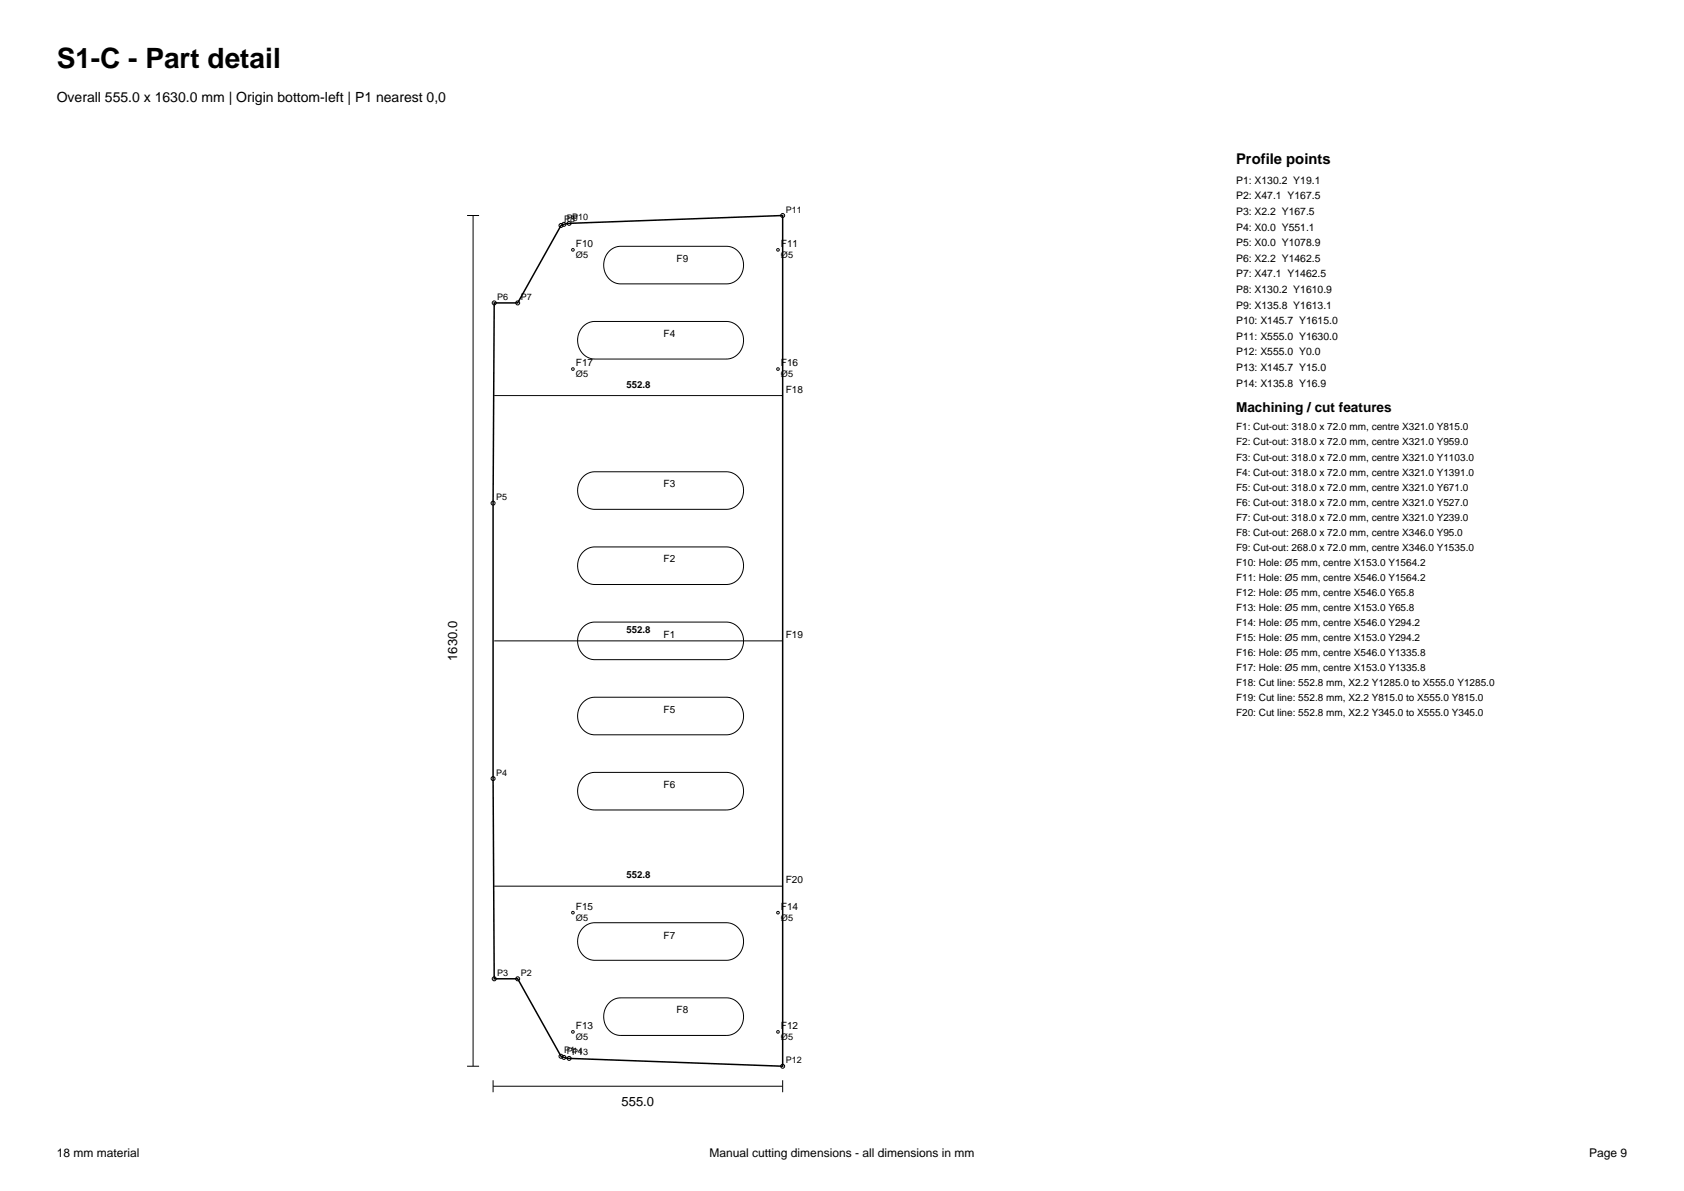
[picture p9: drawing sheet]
<svg xmlns="http://www.w3.org/2000/svg" width="297mm" height="210mm" viewBox="0 0 297 210" stroke-linecap="round" stroke-linejoin="round" font-family="sans-serif">
<defs><g id="words">
<text font-size="4.9" x="10" y="12">S1-C - Part detail</text>
<text font-size="2.6" x="218" y="29">Profile points</text>
<text font-size="2.5" x="10" y="18">Overall 555.0 x 1630.0 mm | Origin bottom-left | P1 nearest 0,0</text>
<text font-size="2.4" x="218" y="72.7">Machining / cut features</text>
<g font-size="2.3">
<text x="80.6" y="116.5" transform="rotate(-90 80.6 116.5)">1630.0</text>
<text x="109.6" y="195.1">555.0</text>
</g>
<g font-size="2.1">
<text x="10" y="204">18 mm material</text>
<text x="125.2" y="204">Manual cutting dimensions - all dimensions in mm</text>
<text x="280.3" y="204">Page 9</text>
</g>
<g font-size="1.8">
<text x="218" y="32.4">P1: X130.2 Y19.1</text>
<text x="218" y="35.1">P2: X47.1 Y167.5</text>
<text x="218" y="37.9">P3: X2.2 Y167.5</text>
<text x="218" y="40.7">P4: X0.0 Y551.1</text>
<text x="101.6" y="43.5">F10</text>
<text x="119.3" y="46.2">F9</text>
<text x="137.7" y="43.5">F11</text>
<text x="218" y="43.4">P5: X0.0 Y1078.9</text>
<text x="218" y="46.1">P6: X2.2 Y1462.5</text>
<text x="218" y="48.9">P7: X47.1 Y1462.5</text>
<text x="218" y="51.7">P8: X130.2 Y1610.9</text>
<text x="117" y="59.4">F4</text>
<text x="218" y="54.4">P9: X135.8 Y1613.1</text>
<text x="218" y="57.1">P10: X145.7 Y1615.0</text>
<text x="218" y="59.9">P11: X555.0 Y1630.0</text>
<text x="101.6" y="64.5">F17</text>
<text x="137.7" y="64.5">F16</text>
<text x="218" y="62.7">P12: X555.0 Y0.0</text>
<text x="218" y="65.4">P13: X145.7 Y15.0</text>
<text x="138.6" y="69.2">F18</text>
<text x="218" y="68.1">P14: X135.8 Y16.9</text>
<text x="218" y="75.9">F1: Cut-out: 318.0 x 72.0 mm, centre X321.0 Y815.0</text>
<text x="218" y="78.5">F2: Cut-out: 318.0 x 72.0 mm, centre X321.0 Y959.0</text>
<text x="218" y="81.2">F3: Cut-out: 318.0 x 72.0 mm, centre X321.0 Y1103.0</text>
<text x="218" y="83.8">F4: Cut-out: 318.0 x 72.0 mm, centre X321.0 Y1391.0</text>
<text x="117" y="85.9">F3</text>
<text x="218" y="86.5">F5: Cut-out: 318.0 x 72.0 mm, centre X321.0 Y671.0</text>
<text x="218" y="89.2">F6: Cut-out: 318.0 x 72.0 mm, centre X321.0 Y527.0</text>
<text x="218" y="91.8">F7: Cut-out: 318.0 x 72.0 mm, centre X321.0 Y239.0</text>
<text x="218" y="94.4">F8: Cut-out: 268.0 x 72.0 mm, centre X346.0 Y95.0</text>
<text x="117" y="99.2">F2</text>
<text x="218" y="97.1">F9: Cut-out: 268.0 x 72.0 mm, centre X346.0 Y1535.0</text>
<text x="218" y="99.7">F10: Hole: Ø5 mm, centre X153.0 Y1564.2</text>
<text x="218" y="102.4">F11: Hole: Ø5 mm, centre X546.0 Y1564.2</text>
<text x="218" y="105">F12: Hole: Ø5 mm, centre X546.0 Y65.8</text>
<text x="218" y="107.7">F13: Hole: Ø5 mm, centre X153.0 Y65.8</text>
<text x="117" y="112.4">F1</text>
<text x="138.6" y="112.5">F19</text>
<text x="218" y="110.4">F14: Hole: Ø5 mm, centre X546.0 Y294.2</text>
<text x="218" y="113">F15: Hole: Ø5 mm, centre X153.0 Y294.2</text>
<text x="218" y="115.7">F16: Hole: Ø5 mm, centre X546.0 Y1335.8</text>
<text x="218" y="118.3">F17: Hole: Ø5 mm, centre X153.0 Y1335.8</text>
<text x="117" y="125.7">F5</text>
<text x="218" y="120.9">F18: Cut line: 552.8 mm, X2.2 Y1285.0 to X555.0 Y1285.0</text>
<text x="218" y="123.6">F19: Cut line: 552.8 mm, X2.2 Y815.0 to X555.0 Y815.0</text>
<text x="218" y="126.2">F20: Cut line: 552.8 mm, X2.2 Y345.0 to X555.0 Y345.0</text>
<text x="117" y="138.9">F6</text>
<text x="138.6" y="155.7">F20</text>
<text x="101.6" y="160.4">F15</text>
<text x="137.7" y="160.4">F14</text>
<text x="117" y="165.5">F7</text>
<text x="119.3" y="178.7">F8</text>
<text x="101.6" y="181.4">F13</text>
<text x="137.7" y="181.4">F12</text>
</g>
<g font-size="1.7">
<text x="110.5" y="68.3">552.8</text>
<text x="110.5" y="111.6">552.8</text>
<text x="110.5" y="154.8">552.8</text>
</g>
<g font-size="1.6">
<text x="99.5" y="39.2">P8P10</text>
<text x="100" y="39">P9</text>
<text x="138.6" y="37.5">P11</text>
<text x="101.6" y="45.5">Ø5</text>
<text x="137.7" y="45.5">Ø5</text>
<text x="87.7" y="52.9">P6</text>
<text x="91.8" y="52.9">P7</text>
<text x="101.6" y="66.5">Ø5</text>
<text x="137.7" y="66.5">Ø5</text>
<text x="87.5" y="88.2">P5</text>
<text x="87.5" y="136.8">P4</text>
<text x="101.6" y="162.3">Ø5</text>
<text x="137.7" y="162.3">Ø5</text>
<text x="87.7" y="172.1">P3</text>
<text x="91.8" y="172.1">P2</text>
<text x="99.5" y="185.7">P1P13</text>
<text x="100" y="185.9">P14</text>
<text x="101.6" y="183.4">Ø5</text>
<text x="137.7" y="183.3">Ø5</text>
<text x="138.6" y="187.5">P12</text>
</g>
</g></defs>
<path d="M98.9 39.8l1.5-.4 37.6-1.4v150l-37.6-1.4-.9-.2-.6-.2-7.6-13.6h-4.1l-.2-35.3v-48.6l.2-35.3h4.1z" fill="none" stroke="#000" stroke-width=".26"/>
<g fill="none" stroke="#000" stroke-width=".18">
<path d="M82.4 38h2.1M83.4 38v150M102.9 57.5l.9-.6 1-.2h23.6l1.1 .4 .9 .8 .6 1.1 .1 1.3-.3 1.1-.6 .9-.8 .7-1 .3h-23.8l-.8-.2-.8-.5-.6-.7-.4-.8-.1-1 .1-.9 .3-.9zM107.5 44.3l.9-.6 1-.3h19.1l1.1 .4 .9 .9 .5 1.1 .1 1.4-.3 1-.5 .9-.9 .6-.9 .3h-19.3l-.8-.2-.8-.5-.6-.6-.4-.9-.1-1 .1-.9 .3-.9zM87.2 69.7h50.8M102.9 97.3l.9-.6 1-.3 23.6 .1 1.1 .3 .9 .8 .6 1.2 .1 1.3-.3 1.1-.6 .9-.8 .6-1 .3h-23.8l-.8-.2-.8-.4-.6-.7-.4-.9-.1-1 .1-.9 .3-.9zM102.9 84l.9-.6 1-.2h23.6l1.1 .4 .9 .8 .6 1.1 .1 1.3-.3 1.1-.6 .9-.8 .7-1 .3h-23.8l-.8-.2-.8-.5-.6-.7-.4-.8-.1-1 .1-.9 .3-.9zM87.2 113h50.8M102.9 110.5l.9-.6 1-.2h23.6l1.1 .4 .9 .8 .6 1.1 .1 1.3-.3 1.1-.6 .9-.8 .7-1 .3h-23.8l-.8-.2-.8-.5-.6-.7-.4-.8-.1-1 .1-.9 .3-.9zM102.9 123.8l.9-.6 1-.3 23.6 .1 1.1 .3 .9 .8 .6 1.2 .1 1.3-.3 1.1-.6 .9-.8 .6-1 .3h-23.8l-.8-.2-.8-.4-.6-.7-.4-.9-.1-1 .1-.9 .3-.9zM102.9 137.1l.9-.7 1-.2h23.6l1.1 .4 .9 .8 .6 1.1 .1 1.3-.3 1.1-.6 .9-.8 .7-1 .3h-23.8l-.8-.2-.8-.5-.6-.7-.4-.8-.1-1 .1-.9 .3-.9zM87.2 156.3h50.8"/>
<path d="M102.9 163.6l.9-.7 1-.2h23.6l1.1 .4 .9 .8 .6 1.1 .1 1.3-.3 1.1-.6 1-.8 .6-1 .3h-23.8l-.8-.2-.8-.5-.6-.7-.4-.8-.1-1 .1-.9 .3-.9zM107.5 176.8l.9-.6 1-.3 19.1 .1 1.1 .3 .9 .9 .5 1.2 .1 1.3-.3 1-.5 .9-.9 .6-.9 .3-19.3 .1-.8-.3-.8-.4-.6-.7-.4-.9-.1-1 .1-.9 .3-.9zM82.4 188h2.1M87 191.5h51M87 190.5v2.1M138 190.5v2.1"/>
<circle cx="98.9" cy="39.8" r=".35"/>
<circle cx="99.5" cy="39.6" r=".35"/>
<circle cx="100.4" cy="39.4" r=".35"/>
<circle cx="138" cy="38" r=".35"/>
<circle cx="87.2" cy="53.4" r=".35"/>
<circle cx="91.3" cy="53.4" r=".35"/>
<circle cx="101" cy="44.1" r=".23"/>
<circle cx="137.2" cy="44.1" r=".23"/>
<circle cx="101" cy="65.1" r=".23"/>
<circle cx="137.2" cy="65.1" r=".23"/>
<circle cx="87" cy="88.7" r=".35"/>
<circle cx="87" cy="137.3" r=".35"/>
<circle cx="87.2" cy="172.6" r=".35"/>
<circle cx="91.3" cy="172.6" r=".35"/>
<circle cx="101" cy="160.9" r=".23"/>
<circle cx="137.2" cy="160.9" r=".23"/>
<circle cx="98.9" cy="186.2" r=".35"/>
<circle cx="99.5" cy="186.4" r=".35"/>
<circle cx="100.4" cy="186.6" r=".35"/>
<circle cx="101" cy="181.9" r=".23"/>
<circle cx="137.2" cy="181.9" r=".23"/>
<circle cx="138" cy="188" r=".35"/>
</g>
<use href="#words"/>
</svg>
